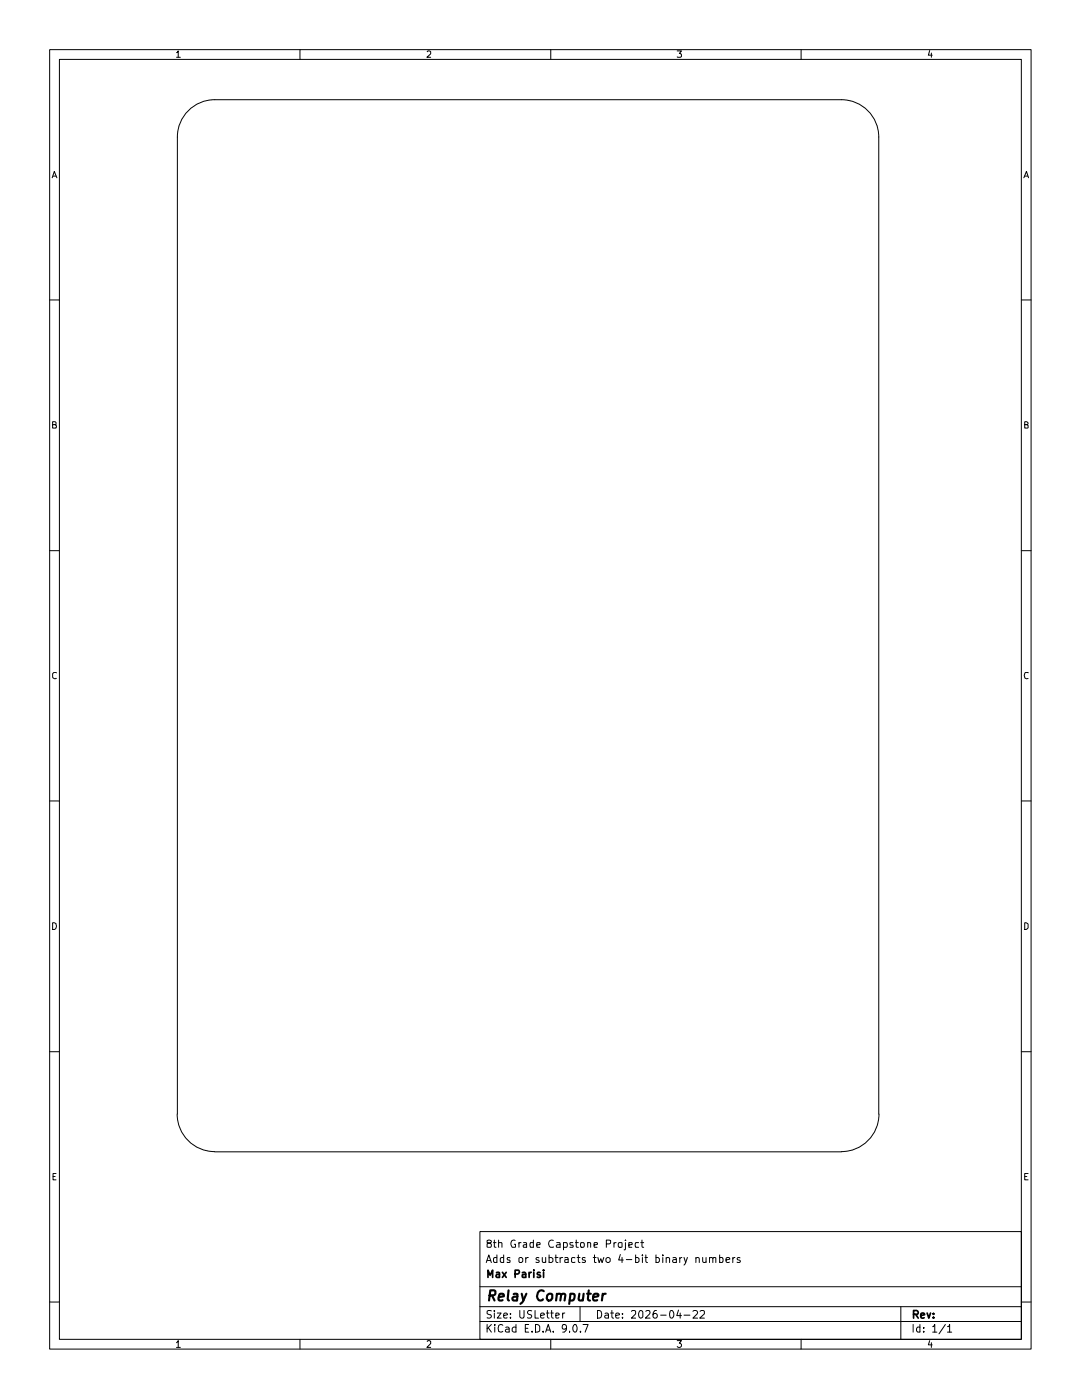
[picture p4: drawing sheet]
<svg xmlns="http://www.w3.org/2000/svg" width="216mm" height="279mm" viewBox="0 0 216 279" stroke-linecap="round" stroke-linejoin="round" font-family="sans-serif">
<g fill="none" stroke="#000" stroke-width=".2">
<path d="M9.9 9.9h195.8v259.3h-195.8zM11.9 11.9h191.9v255.4h-191.9zM35.2 10.5l.4-.3v1.2M35.2 11.4h.8M59.9 9.9v2M85.3 10.3l.1-.1h.5v.6l-.7 .6h.7M109.9 9.9v2M135.1 10.2h.9l-.4 .5 .3 .1 .1 .5-.2 .1-.7-.1M159.9 9.9v2M185.5 10.1l-.2 .9h.7M185.8 10.6v.8M10.4 35.5l.4-1.3 .5 1.3"/>
<path d="M10.6 35.1h.6M204.3 35.5l.5-1.3 .4 1.3M204.5 35.1h.6M9.9 59.9h2M203.8 59.9h1.9M10.5 84.8l.7-.1v-.4l-.2-.1h-.5v1.2h.7l.1-.4-.3-.2M204.5 84.8h.5l.1-.4-.2-.2h-.4v1.2h.6v-.5l-.2-.1M9.9 109.9h2M203.8 109.9h1.9M11.3 134.3l-.5-.1-.3 .3 .1 .8 .3 .2 .4-.1M205.1 134.3l-.5-.1-.2 .5 .1 .6 .3 .2 .3-.1M9.9 159.9h2"/>
<path d="M203.8 159.9h1.9M10.5 184.2h.3a.71 .71 0 0 1 .5 .8 .71 .71 0 0 1-.8 .5zM204.5 184.2h.2l.4 .3v.7l-.4 .3h-.2zM9.9 209.9h2M203.8 209.9h1.9M10.6 234.8h.4M11.2 234.2h-.6v1.3h.6M42.8 229.9h125.1M175.3 222.3v-195a7.5 7.5 0 0 0-7.4-7.4h-125.1a7.5 7.5 0 0 0-7.4 7.4v195a7.5 7.5 0 0 0 7.4 7.5M175.4 222.3a7.5 7.5 0 0 1-7.5 7.5M204.5 234.8h.4M205.1 234.2h-.6v1.3h.6"/>
<path d="M9.9 259.8h2M95.8 245.8h108v21.5h-108zM95.8 256.8h108M97 252l.5-1.6 .5 1.6M97.2 251.5h.7M97.5 248.1l-.3-.1v-.4h.8v.4l-.8 .2 .1 .7h.6l.1-.2v-.5l-.3-.1M98.5 248h.5M98.6 247.5v1.3l.1 .1h.3M99.1 251h-.4l-.2 .2 .1 .7h.5M99.1 250.4v1.6M99.5 248.1l.6-.1 .1 .9M99.5 247.5v1.4"/>
<path d="M100.5 251h-.4l-.3 .2 .1 .7h.6M100.5 250.4v1.6M101.8 251h-.5l-.1 .2 .1 .3h.5v.4h-.6M102.8 247.6a.65 .65 0 0 0-.8 .2 .65 .65 0 0 0 0 .8l.2 .3h.6l.1-.6h-.3M103.5 251.1l.6-.1 .2 .2v.5l-.2 .3-.6-.2zM103.5 248v.9M104 248h-.4l-.1 .2M104.5 248h.5l.1 .2v.7h-.6l-.1-.3 .7-.3M104.9 251v1M105.4 251l-.5 .2M106.4 247.5v1.4h-.6v-.9h.6M107.1 248.5l.7-.2-.1-.3h-.5l-.1 .2 .1 .7h.5"/>
<path d="M107.5 251a.36 .36 0 0 0-.6 .2l.7 .5-.2 .3-.5-.1M108.2 251v.7a.37 .37 0 0 0 .3 .3 .37 .37 0 0 0 .4-.2M108.9 251v1M109.6 251a.52 .52 0 0 1 .7 .2v.5a.52 .52 0 0 1-.7 .2M109.6 250.4v1.6M110.4 247.6a.74 .74 0 0 0-.9 .4 .74 .74 0 0 0 .3 .9l.6-.1M110.7 251h.6M110.9 250.4v1.3l.1 .2 .3 .1M111.1 248h.6l.1 .2v.7h-.7v-.4l.7-.2M111.8 251v1M112.3 251l-.5 .2M112.4 248.9l.7-.1 .1-.6-.2-.2h-.6v1.4"/>
<path d="M112.7 251h.6l.1 1M113.4 251.3l-.7 .2v.4h.7M114.3 248h-.5l-.1 .2 .1 .2 .5 .1v.4h-.6M114.7 251h-.4l-.3 .1v.7l.3 .2 .4-.1M114.8 248h.6M115 247.5v1.3l.1 .1h.3M115.1 251h.6M115.4 250.4v1.3l.2 .3h.1M115.9 248l.6 .1 .1 .6-.2 .2h-.5zM116.8 251h-.5l-.1 .2 .1 .3h.5v.4h-.6M117.3 248.1l.5-.1 .1 .9M117.3 248v.9"/>
<path d="M118.4 251h.6M118.5 248.5l.7-.2-.1-.3h-.5l-.1 .2 .1 .7h.5M118.6 250.4v1.5l.4 .1M119.3 251l.3 1 .3-.8 .2 .8 .4-1M120.9 251.2a.47 .47 0 0 1 .4-.3 .47 .47 0 0 1 .5 .3v.5a.47 .47 0 0 1-.5 .3 .47 .47 0 0 1-.4-.3zM121 248.2h.8v-.6l-.8-.1v1.4M122.5 248v.9M122.9 248h-.2l-.2 .2M123.4 248.1h.7l-.1 .8-.6-.1zM123.8 250.4l-.4 1.1h1M124.1 251v1M124.8 248v1.3l-.3 .1"/>
<path d="M124.8 247.5v.1M125 251.4h1.1M125.5 248.5l.7-.2-.1-.3h-.6v.9h.6M126.8 251h.5l.2 .2v.5l-.2 .3-.5-.1M126.8 250.4v1.6M127.4 248h-.6l-.1 .2 .1 .7h.6M127.8 248h.6M128.1 247.5v1.3l.1 .1h.2M128.2 250.4v.2M128.2 251v1M128.7 251h.5M128.9 250.4v1.3l.3 .3"/>
<path d="M130.9 251h.4l.3 .2v.5l-.3 .3-.4-.1M130.9 250.4v1.6M132.3 250.4v.2M132.3 251v1M132.9 251.1l.1-.1a.36 .36 0 0 1 .6 .2v.8M132.9 251v1M134.3 251h.6l.1 1M135 251.3l-.5 .1-.3 .2 .3 .4 .5-.1M135.6 251v1M136.1 251l-.5 .2M136.5 251l.3 1M137.2 251l-.4 1-.3 .5"/>
<path d="M138.9 251.1v-.1a.36 .36 0 0 1 .6 .2v.8M138.9 251v1M140.2 251v.7a.37 .37 0 0 0 .3 .3 .37 .37 0 0 0 .4-.2M140.9 251v1M141.6 251.1v-.1a.36 .36 0 0 1 .6 .2v.8M141.6 251v1M142.2 251.2l.2-.2h.4v1M143.6 251h.4l.3 .2-.1 .7h-.6M143.6 250.4v1.6M144.9 251.5l.7-.2-.1-.3h-.4l-.2 .2 .1 .7h.5M146.2 251v1M146.6 251l-.4 .2"/>
<path d="M147.7 251a.36 .36 0 0 0-.6 .2l.6 .5-.2 .3-.4-.1M203.8 259.8h1.9M35.2 268l.4-.5v1.4M35.2 268.9h.8M59.9 267.3v1.9M85.3 267.7l.1-.2 .5 .1v.5l-.7 .8h.7M95.8 263.7h108M95.8 260.8h108M97.2 264.3v1.6M97.5 265l.5 .9M98 261.6a.64 .64 0 0 0-.8 .1v.4l.7 .3 .1 .4a.6 .6 0 0 1-.8 .2M98 264.3l-.8 .9"/>
<path d="M98.6 261.5v.2M98.6 262v1.1M98.7 264.3v.2M98.7 264.8v1.1M99.2 262h.8l-.8 1.1h.8M100.3 264.5l-.1-.1a.56 .56 0 0 0-.6 0 .56 .56 0 0 0-.2 .6l.1 .7 .4 .2 .4-.2M100.5 262.6l.8-.2-.1-.3-.4-.1-.3 .3 .1 .7h.6M100.9 264.9h.6l.1 1M101.6 265.2l-.5 .1-.3 .2v.2l.3 .2 .5-.1M101.9 262.9v.2M101.9 262.1v.2M103 264.9h-.6l-.2 .3v.4a.52 .52 0 0 0 .8 .2"/>
<path d="M103 264.3v1.6M103.7 261.5v1.3a.46 .46 0 0 0 .4 .3 .46 .46 0 0 0 .5-.3v-1.3M104.8 265.1h.5M105.5 264.3h-.7v1.6h.7M106.1 261.6l-.6-.1-.3 .5a.6 .6 0 0 0 .7 .4l.2 .4-.3 .3-.6-.1M106.2 265.7v.2M106.8 261.5v1.6h.6M106.9 264.3a.67 .67 0 0 1 .8 .5v.7a.76 .76 0 0 1-.8 .4zM107.9 262.6l.7-.2-.1-.3-.4-.1-.2 .3 .1 .7h.5M108.4 265.7v.2M108.9 265.9l.5-1.6 .5 1.6M109.1 262h.5"/>
<path d="M109.1 265.4h.6M109.2 261.5v1.3l.4 .3M109.9 267.3v1.9M109.9 262h.5M110.1 261.5v1.3l.3 .3M110.4 265.7v.2M110.9 262.6l.7-.2-.1-.3h-.6v.9h.6M112.3 262v1.1M112.7 262l-.3 .1-.1 .3M113 265l-.3 .3h-.3l-.2-.3 .1-.6 .4-.1 .2 .2a1.11 1.11 0 0 1-.3 1.4h-.3M113.6 265.7v.2M114.5 264.5l.3-.2a1 1 0 0 1 0 1.6 .87 .87 0 0 1-.3-1.4z"/>
<path d="M115.7 260.8v2.9M115.8 265.7v.2M116.3 264.3h1.1l-.6 1.6M119.2 261.5a.77 .77 0 0 1 .9 .8 .77 .77 0 0 1-.9 .8zM120.7 262.1h.6l.1 1M121.4 262.4l-.5 .1-.2 .2 .2 .4 .5-.1M121.8 262h.6M122.1 261.5v1.3l.2 .3h.1M122.9 262.6l.7-.2-.1-.3-.4-.1-.2 .3v.7h.6M124.2 262.9v.2M124.2 262.1v.2M126 261.7l.2-.2 .6 .2v.5l-.8 .9h.8"/>
<path d="M127.8 261.5l.3 .1 .2 .3v.9l-.4 .3a.88 .88 0 0 1-.1-1.6zM128.9 261.7l.6-.2 .1 .1 .1 .4-.9 1.1h.9M131 261.5l-.4 .1a1.08 1.08 0 0 0 0 1.5h.3l.3-.3v-.4l-.3-.3h-.3l-.3 .3M131.8 262.5h1.1M133.7 261.7l.2-.2a.82 .82 0 0 1 .6 .8 .82 .82 0 0 1-.6 .8l-.2-.2-.1-.4zM135.1 267.5h.9l-.4 .6 .4 .2v.3l-.3 .3-.6-.2M135.4 261.5l-.4 1.1h1M135.7 262v1.1M136.5 262.5h1.2M138.3 261.7l.6-.2 .3 .4-.1 .3-.8 .9h.9M139.7 261.7l.3-.2 .5 .1v.6l-.9 .9h.9M159.9 267.3v1.9"/>
<path d="M179.7 260.8v6.5M182.2 264.3v1.6M183.6 264.9l-.5-.1-.2 .4v.4l.2 .3 .5-.1M183.6 264.3v1.6M184.3 265.7v.2M184.3 264.9v.2M185.5 267.5l-.2 .9h.7M185.8 268v.9M186.1 264.8h.2l.2-.5v1.6M186.1 265.9h.8M188.6 264.3l-1.2 1.9M189.1 264.8l.3-.2 .1-.3v1.6"/>
<path d="M189.1 265.9h.8"/>
</g>
<g fill="none" stroke="#000" stroke-width=".34">
<path d="M97.4 254.9v-1.4l.4 1 .5-1v1.4M99.1 254h.6v.9M99.7 254.3h-.6l-.1 .3 .1 .3 .6-.1M100.2 253.9l.8 1M101 253.9l-.8 1M102.8 254.3h.5l.2-.2 .1-.4-.1-.2h-.7v1.4M104.2 254h.6l.1 .9M104.9 254.3l-.7 .1v.4h.7M105.6 253.9v1M106 253.9l-.4 .4M106.5 253.5v.1M106.5 253.9v1"/>
<path d="M107.8 254l-.4-.1-.2 .4 .6 .2 .1 .3-.3 .1-.4-.1M108.5 253.5v.1M108.5 253.9v1M182.3 262.3h.8l.1-.3-.1-.3-.2-.2h-.6v1.6M182.7 262.3l.5 .8M183.7 262.6l.8-.2-.1-.3-.4-.1-.3 .3 .1 .7h.6M185 262l.3 1.1 .4-1.1M186.3 262.9v.2M186.3 262.1v.2"/>
</g>
<g fill="none" stroke="#000" stroke-width=".42">
<path d="M97.7 258.5h.7l.4-.1 .1-.7-.3-.2h-.8l-.2 2M98.2 258.5l.5 1M99.5 258.9l1-.2v-.4h-.8l-.3 .9 .3 .3h.6M101.5 257.5l-.2 1.7 .3 .3M102.5 258.3h.8l-.1 1.2M103.3 258.7l-.7 .1-.4 .2 .1 .5h.2h.7M104.1 258.2l.3 1.3M105 258.2l-.6 1.3-.6 .7M108.5 257.7l-.1-.1a.79 .79 0 0 0-1.1 .4 1.24 1.24 0 0 0 .2 1.5 .64 .64 0 0 0 .8-.2M109.2 258.5a.63 .63 0 0 1 1-.1v.7a.62 .62 0 0 1-.9 .4l-.2-.4zM111.1 258.4l.1-.1a.48 .48 0 0 1 .8 .1l-.2 1.1M111.1 258.2l-.1 1.3"/>
<path d="M112 258.4a.47 .47 0 0 1 .4-.2 .47 .47 0 0 1 .4 .2l-.1 1.1M113.8 258.3h.8a1.08 1.08 0 0 1-.2 1.2h-.7M113.8 258.2l-.2 2M115.6 258.2l-.2 1 .1 .3h.5l.3-.2M116.5 258.2l-.2 1.3M117.1 258.2h.8M117.5 257.5l-.2 1.7 .1 .3h.3M118.4 258.9l.9-.2v-.4l-.6-.1-.3 .2v1.1h.8M120.3 258.2l-.2 1.3M120.9 258.2l-.5 .1-.1 .2"/>
</g>
<g fill="#fff">
<circle cx="68.4" cy="174.9" r=".47"/>
<circle cx="81.5" cy="174.9" r=".47"/>
<circle cx="91.6" cy="174.9" r=".47"/>
<circle cx="95.9" cy="174.9" r=".47"/>
<circle cx="98.5" cy="174.9" r=".47"/>
<circle cx="68.8" cy="163.4" r=".72"/>
<circle cx="66.9" cy="157.4" r=".72"/>
<circle cx="65.9" cy="145" r=".47"/>
<circle cx="68.4" cy="145" r=".47"/>
<circle cx="54.7" cy="157.4" r=".72"/>
<circle cx="54.7" cy="169.4" r=".72"/>
<circle cx="66.9" cy="169.3" r=".72"/>
<circle cx="65.9" cy="174.9" r=".47"/>
<circle cx="72.9" cy="167.2" r=".55"/>
<circle cx="72.9" cy="159.6" r=".55"/>
<circle cx="51.3" cy="174.9" r=".47"/>
<circle cx="61.5" cy="174.9" r=".47"/>
<circle cx="99" cy="163.4" r=".72"/>
<circle cx="97" cy="157.4" r=".72"/>
<circle cx="84.8" cy="157.4" r=".72"/>
<circle cx="84.8" cy="169.4" r=".72"/>
<circle cx="97" cy="169.3" r=".72"/>
<circle cx="98.5" cy="145" r=".47"/>
<circle cx="103" cy="167.2" r=".55"/>
<circle cx="103" cy="159.6" r=".55"/>
</g>
<path d="M67.3 213.9h1.2M67.3 218.4h1.2" fill="none" stroke="#fff" stroke-width="1.3"/>
<circle cx="42.8" cy="222.3" r="2.16" fill="#fff"/>
<g fill="none" stroke="#fff" stroke-width="1.3">
<path d="M58.3 195.5h1.3M58.3 199.9h1.3M67.3 195.5h1.2M67.3 199.9h1.2M76.3 195.5h1.2M76.3 199.9h1.2M85.3 195.5h1.3M85.3 199.9h1.3M58.3 204.4h1.3M58.3 213.9h1.3M58.3 218.4h1.3M58.3 209.4h1.3"/>
<path d="M67.3 204.4h1.2M67.3 209.4h1.2M76.3 204.4h1.2M76.3 213.9h1.2M76.3 218.4h1.2M76.3 209.4h1.2M85.3 204.4h1.3M85.3 213.9h1.3M85.3 218.4h1.3M85.3 209.4h1.3M94.3 211.5h1.2M94.3 202.4h1.2"/>
<path d="M94.3 206.9h1.2"/>
</g>
<g fill="#fff">
<circle cx="137.2" cy="199.7" r=".47"/>
<circle cx="133.1" cy="199.7" r=".47"/>
<circle cx="140.1" cy="199.7" r=".47"/>
<circle cx="143.1" cy="199.7" r=".47"/>
<circle cx="135.6" cy="205.7" r=".47"/>
<circle cx="133.1" cy="205.7" r=".47"/>
<circle cx="135.6" cy="213.2" r=".47"/>
<circle cx="133.1" cy="213.2" r=".47"/>
<circle cx="135.6" cy="223.2" r=".47"/>
<circle cx="133.1" cy="223.2" r=".47"/>
<circle cx="143.1" cy="213.2" r=".47"/>
<circle cx="145.6" cy="223.2" r=".47"/>
<circle cx="143.1" cy="223.2" r=".47"/>
<circle cx="145.6" cy="213.2" r=".47"/>
<circle cx="155.6" cy="205.7" r=".47"/>
<circle cx="153.1" cy="205.7" r=".47"/>
<circle cx="153.1" cy="213.2" r=".47"/>
<circle cx="150.1" cy="189.6" r=".47"/>
<circle cx="140.1" cy="189.6" r=".47"/>
<circle cx="147.2" cy="189.6" r=".47"/>
<circle cx="153.2" cy="189.6" r=".47"/>
<circle cx="143.1" cy="189.6" r=".47"/>
<circle cx="145.6" cy="205.7" r=".47"/>
<circle cx="143.1" cy="205.7" r=".47"/>
<circle cx="150.1" cy="199.7" r=".47"/>
<circle cx="147.2" cy="199.7" r=".47"/>
<circle cx="153.2" cy="199.7" r=".47"/>
<circle cx="155.6" cy="223.2" r=".47"/>
<circle cx="153.1" cy="223.2" r=".47"/>
<circle cx="167.9" cy="222.3" r="2.16"/>
<circle cx="155.6" cy="213.2" r=".47"/>
<circle cx="128.6" cy="174.9" r=".47"/>
<circle cx="141.6" cy="175" r=".47"/>
<circle cx="145" cy="157.5" r=".72"/>
<circle cx="145" cy="169.5" r=".72"/>
<circle cx="133.1" cy="167.2" r=".55"/>
<circle cx="159.3" cy="133.5" r=".72"/>
<circle cx="157.3" cy="127.4" r=".72"/>
<circle cx="145" cy="127.4" r=".72"/>
<circle cx="157.3" cy="139.4" r=".72"/>
<circle cx="163.2" cy="137.3" r=".55"/>
<circle cx="163.2" cy="129.7" r=".55"/>
<circle cx="129.1" cy="133.4" r=".72"/>
<circle cx="127.2" cy="127.3" r=".72"/>
<circle cx="127.2" cy="139.4" r=".72"/>
<circle cx="133.1" cy="137.2" r=".55"/>
<circle cx="133.1" cy="129.6" r=".55"/>
<circle cx="156.2" cy="175" r=".47"/>
<circle cx="158.8" cy="175" r=".47"/>
<circle cx="151.8" cy="175" r=".47"/>
<circle cx="159.3" cy="163.5" r=".72"/>
<circle cx="157.3" cy="157.5" r=".72"/>
<circle cx="157.3" cy="169.4" r=".72"/>
<circle cx="163.2" cy="167.3" r=".55"/>
<circle cx="163.2" cy="159.7" r=".55"/>
<circle cx="115" cy="127.3" r=".72"/>
<circle cx="114.9" cy="139.4" r=".72"/>
<circle cx="111.5" cy="145" r=".47"/>
<circle cx="121.7" cy="145" r=".47"/>
<circle cx="126.1" cy="145" r=".47"/>
<circle cx="128.6" cy="145" r=".47"/>
<circle cx="145" cy="139.4" r=".72"/>
<circle cx="141.6" cy="145" r=".47"/>
<circle cx="151.8" cy="145" r=".47"/>
<circle cx="156.2" cy="145" r=".47"/>
<circle cx="158.8" cy="145" r=".47"/>
<circle cx="133.1" cy="159.6" r=".55"/>
<circle cx="129.1" cy="163.4" r=".72"/>
<circle cx="127.2" cy="157.4" r=".72"/>
<circle cx="115" cy="157.4" r=".72"/>
<circle cx="114.9" cy="169.4" r=".72"/>
<circle cx="127.2" cy="169.3" r=".72"/>
<circle cx="126.1" cy="174.9" r=".47"/>
<circle cx="127.1" cy="189.6" r=".47"/>
<circle cx="137.2" cy="189.6" r=".47"/>
<circle cx="133.1" cy="189.6" r=".47"/>
<circle cx="127.1" cy="199.7" r=".47"/>
<circle cx="130.1" cy="189.6" r=".47"/>
<circle cx="130.1" cy="199.7" r=".47"/>
<circle cx="123.1" cy="189.6" r=".47"/>
<circle cx="120.1" cy="189.6" r=".47"/>
<circle cx="111.5" cy="174.9" r=".47"/>
<circle cx="121.7" cy="174.9" r=".47"/>
<circle cx="117.1" cy="189.6" r=".47"/>
<circle cx="113.1" cy="189.6" r=".47"/>
<circle cx="120.1" cy="199.7" r=".47"/>
<circle cx="117.1" cy="199.7" r=".47"/>
<circle cx="123.1" cy="199.7" r=".47"/>
<circle cx="125.6" cy="205.7" r=".47"/>
<circle cx="113.1" cy="199.7" r=".47"/>
<circle cx="123.1" cy="205.7" r=".47"/>
<circle cx="115.7" cy="223.2" r=".47"/>
<circle cx="113.1" cy="223.2" r=".47"/>
<circle cx="125.6" cy="213.2" r=".47"/>
<circle cx="123.1" cy="213.2" r=".47"/>
<circle cx="125.6" cy="223.2" r=".47"/>
<circle cx="123.1" cy="223.2" r=".47"/>
<circle cx="91.6" cy="114.9" r=".47"/>
<circle cx="103" cy="107.3" r=".55"/>
<circle cx="95.9" cy="114.9" r=".47"/>
<circle cx="98.5" cy="114.9" r=".47"/>
<circle cx="99" cy="103.5" r=".72"/>
<circle cx="84.8" cy="109.4" r=".72"/>
<circle cx="97" cy="109.4" r=".72"/>
<circle cx="99" cy="73.5" r=".72"/>
<circle cx="97" cy="79.4" r=".72"/>
<circle cx="103" cy="99.7" r=".55"/>
<circle cx="103" cy="77.3" r=".55"/>
<circle cx="98.5" cy="85" r=".47"/>
<circle cx="97" cy="97.4" r=".72"/>
<circle cx="84.8" cy="97.4" r=".72"/>
<circle cx="68.4" cy="84.9" r=".47"/>
<circle cx="54.7" cy="97.4" r=".72"/>
<circle cx="54.7" cy="109.4" r=".72"/>
<circle cx="66.9" cy="109.4" r=".72"/>
<circle cx="111.5" cy="115" r=".47"/>
<circle cx="121.7" cy="115" r=".47"/>
<circle cx="114.9" cy="109.5" r=".72"/>
<circle cx="126.1" cy="115" r=".47"/>
<circle cx="128.6" cy="115" r=".47"/>
<circle cx="125.3" cy="122.5" r=".55"/>
<circle cx="132.9" cy="122.5" r=".55"/>
<circle cx="84.8" cy="79.5" r=".72"/>
<circle cx="95.9" cy="85" r=".47"/>
<circle cx="81.5" cy="85" r=".47"/>
<circle cx="91.6" cy="85" r=".47"/>
<circle cx="72.9" cy="77.2" r=".55"/>
<circle cx="68.8" cy="73.4" r=".72"/>
<circle cx="72.9" cy="107.3" r=".55"/>
<circle cx="72.9" cy="99.7" r=".55"/>
<circle cx="68.8" cy="103.5" r=".72"/>
<circle cx="66.9" cy="97.4" r=".72"/>
<circle cx="65.9" cy="114.9" r=".47"/>
<circle cx="68.4" cy="114.9" r=".47"/>
<circle cx="115" cy="97.5" r=".72"/>
<circle cx="111.5" cy="84.9" r=".47"/>
<circle cx="114.9" cy="79.4" r=".72"/>
<circle cx="127.2" cy="79.3" r=".72"/>
<circle cx="51.3" cy="84.9" r=".47"/>
<circle cx="61.5" cy="84.9" r=".47"/>
<circle cx="65.9" cy="84.9" r=".47"/>
<circle cx="47.4" cy="77.3" r=".55"/>
<circle cx="54.7" cy="79.4" r=".72"/>
<circle cx="66.9" cy="79.3" r=".72"/>
<circle cx="156.2" cy="84.9" r=".47"/>
<circle cx="159.3" cy="103.5" r=".72"/>
<circle cx="157.3" cy="97.5" r=".72"/>
<circle cx="163.2" cy="99.7" r=".55"/>
<circle cx="158.8" cy="84.9" r=".47"/>
<circle cx="159.3" cy="73.4" r=".72"/>
<circle cx="157.3" cy="67.4" r=".72"/>
<circle cx="145" cy="79.4" r=".72"/>
<circle cx="157.3" cy="79.4" r=".72"/>
<circle cx="151.8" cy="84.9" r=".47"/>
<circle cx="163.2" cy="77.2" r=".55"/>
<circle cx="163.2" cy="69.6" r=".55"/>
<circle cx="127.2" cy="109.5" r=".72"/>
<circle cx="145" cy="97.5" r=".72"/>
<circle cx="145" cy="109.5" r=".72"/>
<circle cx="141.6" cy="115" r=".47"/>
<circle cx="133.1" cy="107.3" r=".55"/>
<circle cx="133.1" cy="99.7" r=".55"/>
<circle cx="129.1" cy="103.5" r=".72"/>
<circle cx="127.2" cy="97.5" r=".72"/>
<circle cx="141.6" cy="84.9" r=".47"/>
<circle cx="121.7" cy="84.9" r=".47"/>
<circle cx="126.1" cy="84.9" r=".47"/>
<circle cx="128.6" cy="84.9" r=".47"/>
<circle cx="156.2" cy="115" r=".47"/>
<circle cx="158.8" cy="115" r=".47"/>
<circle cx="157.3" cy="109.4" r=".72"/>
<circle cx="151.8" cy="115" r=".47"/>
<circle cx="163.2" cy="107.3" r=".55"/>
<circle cx="97" cy="67.5" r=".72"/>
<circle cx="84.8" cy="67.5" r=".72"/>
<circle cx="84.8" cy="49.4" r=".72"/>
<circle cx="103" cy="69.7" r=".55"/>
<circle cx="95.2" cy="62.4" r=".55"/>
<circle cx="102.8" cy="62.4" r=".55"/>
<circle cx="91.6" cy="55" r=".47"/>
<circle cx="72.9" cy="47.2" r=".55"/>
<circle cx="99" cy="43.4" r=".72"/>
<circle cx="97" cy="37.3" r=".72"/>
<circle cx="84.8" cy="37.3" r=".72"/>
<circle cx="81.5" cy="55" r=".47"/>
<circle cx="97" cy="49.4" r=".72"/>
<circle cx="111.5" cy="55" r=".47"/>
<circle cx="95.9" cy="55" r=".47"/>
<circle cx="98.5" cy="55" r=".47"/>
<circle cx="103" cy="47.2" r=".55"/>
<circle cx="103" cy="39.6" r=".55"/>
<circle cx="42.8" cy="27.3" r="2.16"/>
<circle cx="54.7" cy="37.3" r=".72"/>
</g>
<path d="M52.7 27.9v2M56.4 31.8h1.9M56.4 25.9h1.9" fill="none" stroke="#fff" stroke-width="1"/>
<g fill="#fff">
<circle cx="72.9" cy="39.6" r=".55"/>
<circle cx="65.9" cy="55" r=".47"/>
<circle cx="68.4" cy="55" r=".47"/>
<circle cx="68.8" cy="43.4" r=".72"/>
<circle cx="66.9" cy="49.4" r=".72"/>
<circle cx="65" cy="62.5" r=".55"/>
<circle cx="72.6" cy="62.5" r=".55"/>
<circle cx="72.9" cy="69.6" r=".55"/>
<circle cx="47.4" cy="69.7" r=".55"/>
<circle cx="66.9" cy="67.4" r=".72"/>
<circle cx="54.7" cy="67.4" r=".72"/>
<circle cx="66.9" cy="37.3" r=".72"/>
<circle cx="54.7" cy="49.4" r=".72"/>
<circle cx="51.3" cy="55" r=".47"/>
<circle cx="61.5" cy="55" r=".47"/>
<circle cx="141.3" cy="55" r=".47"/>
<circle cx="151.5" cy="55" r=".47"/>
<circle cx="145" cy="67.4" r=".72"/>
<circle cx="128.6" cy="55" r=".47"/>
<circle cx="155.9" cy="55" r=".47"/>
<circle cx="158.4" cy="55" r=".47"/>
<circle cx="129.1" cy="43.4" r=".72"/>
<circle cx="127.2" cy="37.3" r=".72"/>
<circle cx="115" cy="37.3" r=".72"/>
<circle cx="133.1" cy="47.2" r=".55"/>
<circle cx="133.1" cy="39.6" r=".55"/>
<circle cx="162.9" cy="47.3" r=".55"/>
<circle cx="162.9" cy="39.7" r=".55"/>
<circle cx="158.8" cy="43.5" r=".72"/>
<circle cx="156.9" cy="37.4" r=".72"/>
<circle cx="144.7" cy="37.4" r=".72"/>
<circle cx="144.7" cy="49.5" r=".72"/>
<circle cx="156.9" cy="49.4" r=".72"/>
<circle cx="167.9" cy="27.3" r="2.16"/>
<circle cx="114.9" cy="49.4" r=".72"/>
<circle cx="127.2" cy="49.4" r=".72"/>
<circle cx="121.7" cy="55" r=".47"/>
<circle cx="125.3" cy="62.5" r=".55"/>
<circle cx="115" cy="67.4" r=".72"/>
<circle cx="126.1" cy="55" r=".47"/>
<circle cx="133.1" cy="77.2" r=".55"/>
<circle cx="133.1" cy="69.6" r=".55"/>
<circle cx="132.9" cy="62.5" r=".55"/>
<circle cx="129.1" cy="73.4" r=".72"/>
<circle cx="127.2" cy="67.4" r=".72"/>
<circle cx="65" cy="122.4" r=".55"/>
<circle cx="72.6" cy="122.4" r=".55"/>
<circle cx="81.5" cy="114.9" r=".47"/>
<circle cx="84.8" cy="127.3" r=".72"/>
<circle cx="66.9" cy="127.3" r=".72"/>
<circle cx="103" cy="137.2" r=".55"/>
<circle cx="103" cy="129.6" r=".55"/>
<circle cx="99" cy="133.4" r=".72"/>
<circle cx="97" cy="127.3" r=".72"/>
<circle cx="97" cy="139.4" r=".72"/>
<circle cx="95.2" cy="122.4" r=".55"/>
<circle cx="102.8" cy="122.4" r=".55"/>
<circle cx="84.8" cy="139.4" r=".72"/>
<circle cx="81.5" cy="145" r=".47"/>
<circle cx="91.6" cy="145" r=".47"/>
<circle cx="95.9" cy="145" r=".47"/>
<circle cx="51.3" cy="145" r=".47"/>
<circle cx="61.5" cy="145" r=".47"/>
<circle cx="72.9" cy="137.2" r=".55"/>
<circle cx="72.9" cy="129.6" r=".55"/>
<circle cx="68.8" cy="133.4" r=".72"/>
<circle cx="54.7" cy="139.4" r=".72"/>
<circle cx="66.9" cy="139.4" r=".72"/>
<circle cx="47.4" cy="137.3" r=".55"/>
<circle cx="47.4" cy="129.7" r=".55"/>
<circle cx="51.3" cy="114.9" r=".47"/>
<circle cx="61.5" cy="114.9" r=".47"/>
<circle cx="54.7" cy="127.3" r=".72"/>
</g>
</svg>
